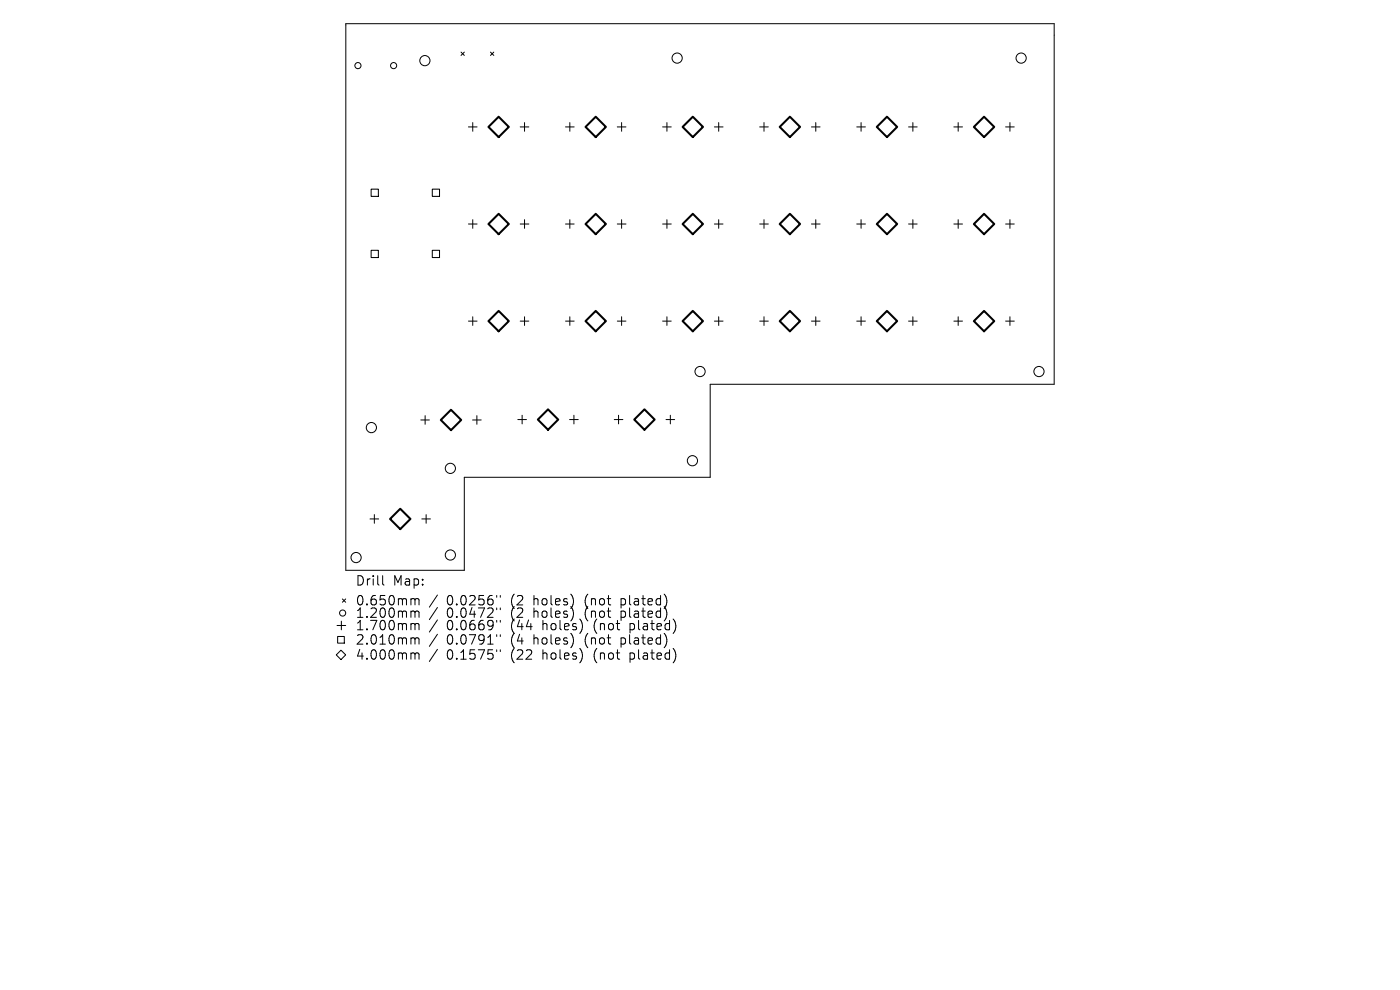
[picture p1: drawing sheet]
<svg xmlns="http://www.w3.org/2000/svg" width="297mm" height="210mm" viewBox="0 0 297 210" stroke-linecap="round" stroke-linejoin="round" font-family="sans-serif">
<defs><g id="words">
<g font-size="2.8">
<text x="75.3" y="124.5">Drill</text>
<text x="83.3" y="124.5">Map:</text>
<text x="75.3" y="128.7">0.650mm</text>
<text x="75.3" y="131.3">1.200mm</text>
<text x="94.8" y="128.7">0.0256&quot;</text>
<text x="94.8" y="131.3">0.0472&quot;</text>
<text x="108.5" y="128.7">(2</text>
<text x="108.5" y="131.3">(2</text>
<text x="113.5" y="128.7">holes)</text>
<text x="113.5" y="131.3">holes)</text>
<text x="124.5" y="128.7">(not</text>
<text x="124.5" y="131.3">(not</text>
<text x="132.3" y="128.7">plated)</text>
<text x="132.3" y="131.3">plated)</text>
<text x="75.3" y="134">1.700mm</text>
<text x="75.3" y="137">2.010mm</text>
<text x="94.8" y="134">0.0669&quot;</text>
<text x="94.8" y="137">0.0791&quot;</text>
<text x="108.5" y="134">(44</text>
<text x="108.5" y="137">(4</text>
<text x="113.5" y="137">holes)</text>
<text x="115.4" y="134">holes)</text>
<text x="124.5" y="137">(not</text>
<text x="126.4" y="134">(not</text>
<text x="132.3" y="137">plated)</text>
<text x="134.3" y="134">plated)</text>
<text x="75.3" y="140.2">4.000mm</text>
<text x="94.8" y="140.2">0.1575&quot;</text>
<text x="108.5" y="140.2">(22</text>
<text x="115.4" y="140.2">holes)</text>
<text x="126.4" y="140.2">(not</text>
<text x="134.3" y="140.2">plated)</text>
</g>
</g></defs>
<g fill="none" stroke="#000" stroke-width=".21">
<path d="M73.4 5h150.2v76.5h-72.9v19.7h-52.2v19.8h-25.1zM97.8 11.1l.7 .7M98.5 11.1l-.7 .7M104.1 11.1l.7 .7M104.8 11.1l-.7 .7M99.4 26.9h1.8M100.3 26v1.8M110.4 26.9h1.8M111.3 26v1.8M120 26.9h1.8M120.9 26v1.8M131 26.9h1.8"/>
<path d="M131.9 26v1.8M140.6 26.9h1.8M141.5 26v1.8M151.5 26.9h1.9M152.5 26v1.8M161.2 26.9h1.8M162.1 26v1.8M172.1 26.9h1.9M173.1 26v1.8M181.8 26.9h1.8M182.7 26v1.8M192.7 26.9h1.9"/>
<path d="M193.7 26v1.8M202.4 26.9h1.8M203.3 26v1.8M213.3 26.9h1.9M214.3 26v1.8M99.4 47.5h1.8M100.3 46.6v1.8M110.4 47.5h1.8M111.3 46.6v1.8M120 47.5h1.8M120.9 46.6v1.8M131 47.5h1.8"/>
<path d="M131.9 46.6v1.8M140.6 47.5h1.8M141.5 46.6v1.8M151.5 47.5h1.9M152.5 46.6v1.8M161.2 47.5h1.8M162.1 46.6v1.8M172.1 47.5h1.9M173.1 46.6v1.8M181.8 47.5h1.8M182.7 46.6v1.8M192.7 47.5h1.9"/>
<path d="M193.7 46.6v1.8M202.4 47.5h1.8M203.3 46.6v1.8M213.3 47.5h1.9M214.3 46.6v1.8M99.4 68.1h1.8M100.3 67.2v1.8M110.4 68.1h1.8M111.3 67.2v1.8M120 68.1h1.8M120.9 67.2v1.8M131 68.1h1.8"/>
<path d="M131.9 67.2v1.8M140.6 68.1h1.8M141.5 67.2v1.8M151.5 68.1h1.9M152.5 67.2v1.8M161.2 68.1h1.8M162.1 67.2v1.8M172.1 68.1h1.9M173.1 67.2v1.8M181.8 68.1h1.8M182.7 67.2v1.8M192.7 68.1h1.9"/>
<path d="M193.7 67.2v1.8M202.4 68.1h1.8M203.3 67.2v1.8M213.3 68.1h1.9M214.3 67.2v1.8M89.3 89.1h1.8M90.2 88.2v1.8M100.2 89.1h1.9M101.2 88.2v1.8M109.8 89h1.9M110.8 88.1v1.8M120.8 89h1.9"/>
<path d="M121.8 88.1v1.8M130.3 89h1.8M131.2 88.1v1.8M141.3 89h1.8M142.2 88.1v1.8M78.5 110.1h1.8M79.4 109.2v1.8M89.5 110.1h1.8M90.4 109.2v1.8M71.3 138.9l1-1 1 1-1 1zM71.5 132.7h1.8M71.6 135h1.4v1.4h-1.4z"/>
<path d="M72.4 131.8v1.8M72.6 127.1l.7 .7M73.3 127.1l-.7 .7M81.2 122.1v1.7l.3 .3M87.5 127h.3l.2 .3M87.5 129.6h.3l.2 .3M87.5 132.3h.3l.2 .3M87.5 135.3l.4 .1 .1 .2M87.5 138.5l.4 .1 .1 .2M88 127.3l.3-.3 .5 .1 .1 1.2M88 127.3v1M88 129.9v1.1"/>
<path d="M88 132.6v1M88 135.6v1M88 138.8v1M88 129.9l.3-.3 .5 .1 .1 1.3M88 132.6l.3-.3 .5 .1 .1 1.2M88 135.6l.3-.3 .5 .1 .1 1.2M88 138.8l.3-.3 .5 .1 .1 1.2M92.8 126.2l-1.7 2.6M92.8 128.9l-1.7 2.5M92.8 131.5l-1.7 2.6M92.8 134.5l-1.7 2.6M92.8 137.7l-1.7 2.6"/>
<path d="M105.4 126.3v.4M105.4 129v.3M105.4 131.6v.4M105.4 134.6v.4M105.4 137.8v.4M106.1 126.3v.4M106.1 129v.3M106.1 131.6v.4M106.1 134.6v.4M106.1 137.8v.4"/>
<circle cx="75.9" cy="13.9" r=".65"/>
<circle cx="83.5" cy="13.9" r=".65"/>
<circle cx="90.1" cy="12.9" r="1.08"/>
<circle cx="143.7" cy="12.3" r="1.08"/>
<circle cx="216.6" cy="12.3" r="1.08"/>
<circle cx="148.5" cy="78.8" r="1.08"/>
<circle cx="220.4" cy="78.8" r="1.08"/>
<circle cx="78.8" cy="90.7" r="1.08"/>
<circle cx="95.5" cy="99.4" r="1.08"/>
<circle cx="146.9" cy="97.7" r="1.08"/>
<circle cx="75.5" cy="118.3" r="1.08"/>
<circle cx="95.5" cy="117.7" r="1.08"/>
<circle cx="72.7" cy="130" r=".65"/>
</g>
<path d="M78.7 40.1h1.6v1.6h-1.6zM78.7 53.1h1.6v1.5h-1.6zM91.7 40.1h1.5v1.6h-1.5zM91.7 53.1h1.5v1.5h-1.5z" fill="none" stroke="#000" stroke-width=".22"/>
<g fill="none" stroke="#000" stroke-width=".43">
<path d="M103.6 26.9l2.2-2.1 2.1 2.1-2.1 2.2zM124.2 26.9l2.2-2.1 2.1 2.1-2.1 2.2zM144.8 26.9l2.2-2.1 2.1 2.1-2.1 2.2zM165.4 26.9l2.2-2.1 2.1 2.1-2.1 2.2zM188.2 24.8l2.1 2.1-2.1 2.2-2.2-2.2zM206.6 26.9l2.2-2.1 2.1 2.1-2.1 2.2zM105.8 45.4l2.1 2.1-2.1 2.2-2.2-2.2zM124.2 47.5l2.2-2.1 2.1 2.1-2.1 2.2zM147 45.4l2.1 2.1-2.1 2.2-2.2-2.2zM167.6 45.4l2.1 2.1-2.1 2.2-2.2-2.2zM188.2 45.4l2.1 2.1-2.1 2.2-2.2-2.2zM206.6 47.5l2.2-2.1 2.1 2.1-2.1 2.2z"/>
<path d="M103.6 68.1l2.2-2.1 2.1 2.1-2.1 2.2zM124.2 68.1l2.2-2.1 2.1 2.1-2.1 2.2zM144.8 68.1l2.2-2.1 2.1 2.1-2.1 2.2zM165.4 68.1l2.2-2.1 2.1 2.1-2.1 2.2zM188.2 66l2.1 2.1-2.1 2.2-2.2-2.2zM206.6 68.1l2.2-2.1 2.1 2.1-2.1 2.2zM93.5 89.1l2.2-2.2 2.1 2.2-2.1 2.2zM114.1 89l2.2-2.2 2.1 2.2-2.1 2.2zM136.7 86.8l2.2 2.2-2.2 2.2-2.1-2.2zM84.9 107.9l2.2 2.2-2.2 2.1-2.2-2.1z"/>
</g>
<use href="#words"/>
</svg>
